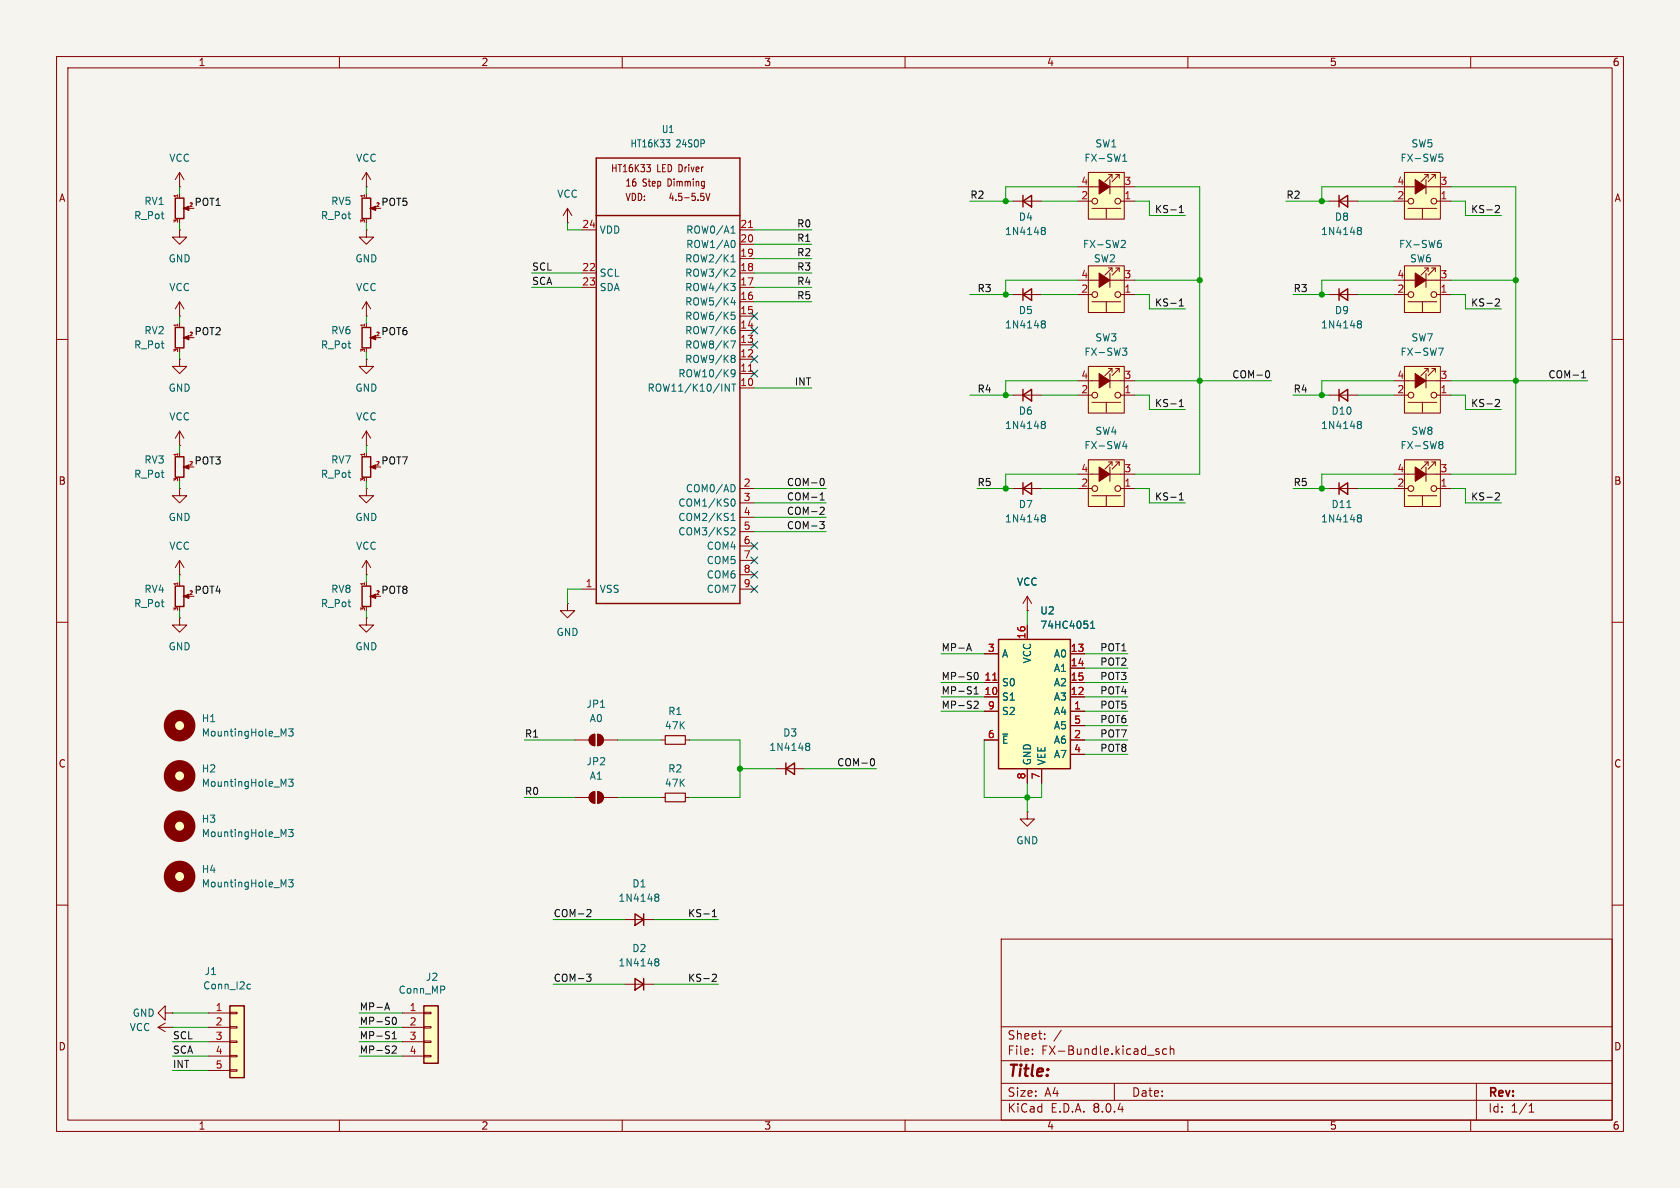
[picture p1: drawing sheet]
<svg xmlns="http://www.w3.org/2000/svg" width="297mm" height="210mm" viewBox="0 0 297 210" stroke-linecap="round" stroke-linejoin="round" font-family="sans-serif">
<defs><g id="words">
<text font-size="2.8" fill="#840000" x="178" y="190.9">Title:</text>
<g font-size="2.1" fill="#840000">
<text x="178" y="184">Sheet:</text>
<text x="178" y="186.7">File:</text>
<text x="184.1" y="186.7">FX-Bundle.kicad_sch</text>
<text x="178" y="196.9">KiCad</text>
<text x="178" y="194.1">Size:</text>
<text x="184.7" y="194.1">A4</text>
<text x="185.7" y="196.9">E.D.A.</text>
<text x="193.3" y="196.9">8.0.4</text>
<text x="200" y="194.1">Date:</text>
<text x="263" y="194.3">Rev:</text>
<text x="263" y="196.9">Id:</text>
<text x="267.1" y="196.9">1/1</text>
</g>
<g font-size="1.8" fill="#840000">
<text x="35" y="11.9">1</text>
<text x="85" y="11.9">2</text>
<text x="135" y="11.9">3</text>
<text x="185" y="11.9">4</text>
<text x="235" y="11.9">5</text>
<text x="285" y="11.9">6</text>
<text x="10.3" y="35.9">A</text>
<text x="107.9" y="30.6">HT16K33</text>
<text x="110.5" y="33.2">16</text>
<text x="110.5" y="35.7">VDD:</text>
<text x="113.6" y="33.2">Step</text>
<text x="116.1" y="30.6">LED Driver</text>
<text x="118.1" y="35.7">4.5-5.5V</text>
<text x="118.2" y="33.2">Dimming</text>
<text x="285.3" y="35.9">A</text>
<text x="10.3" y="85.9">B</text>
<text x="285.3" y="85.9">B</text>
<text x="10.3" y="135.9">C</text>
<text x="285.3" y="135.9">C</text>
<text x="10.3" y="185.9">D</text>
<text x="285.3" y="185.9">D</text>
<text x="35" y="199.9">1</text>
<text x="85" y="199.9">2</text>
<text x="135" y="199.9">3</text>
<text x="185" y="199.9">4</text>
<text x="235" y="199.9">5</text>
<text x="285" y="199.9">6</text>
</g>
<g font-size="1.8" fill="#006464">
<text x="116.9" y="23.7">U1</text>
<text x="29.8" y="28.8">VCC</text>
<text x="62.9" y="28.8">VCC</text>
<text x="111.4" y="26.3">HT16K33</text>
<text x="119.6" y="26.3">24SOP</text>
<text x="191.6" y="28.8">FX-SW1</text>
<text x="193.5" y="26.3">SW1</text>
<text x="247.5" y="28.8">FX-SW5</text>
<text x="249.4" y="26.3">SW5</text>
<text x="98.4" y="35.2">VCC</text>
<text x="23.6" y="39">R_Pot</text>
<text x="25.4" y="36.4">RV1</text>
<text x="56.6" y="39">R_Pot</text>
<text x="58.4" y="36.4">RV5</text>
<text x="105.9" y="41.5">VDD</text>
<text x="121.2" y="41.5">ROW0/A1</text>
<text x="177.6" y="41.8">1N4148</text>
<text x="180" y="39.2">D4</text>
<text x="233.4" y="41.8">1N4148</text>
<text x="235.9" y="39.2">D8</text>
<text x="29.7" y="46.6">GND</text>
<text x="62.7" y="46.6">GND</text>
<text x="121" y="46.6">ROW2/K1</text>
<text x="121.2" y="44">ROW1/A0</text>
<text x="191.4" y="44">FX-SW2</text>
<text x="193.3" y="46.6">SW2</text>
<text x="247.2" y="44">FX-SW6</text>
<text x="249.2" y="46.6">SW6</text>
<text x="29.8" y="51.7">VCC</text>
<text x="62.9" y="51.7">VCC</text>
<text x="105.9" y="49.1">SCL</text>
<text x="105.9" y="51.7">SDA</text>
<text x="121" y="51.7">ROW4/K3</text>
<text x="121" y="49.1">ROW3/K2</text>
<text x="25.4" y="59.3">RV2</text>
<text x="58.4" y="59.3">RV6</text>
<text x="121" y="59.3">ROW7/K6</text>
<text x="121" y="56.7">ROW6/K5</text>
<text x="121" y="54.2">ROW5/K4</text>
<text x="177.6" y="58.3">1N4148</text>
<text x="180" y="55.7">D5</text>
<text x="233.4" y="58.3">1N4148</text>
<text x="235.9" y="55.7">D9</text>
<text x="23.6" y="61.8">R_Pot</text>
<text x="56.6" y="61.8">R_Pot</text>
<text x="121" y="64.4">ROW9/K8</text>
<text x="121" y="61.8">ROW8/K7</text>
<text x="191.6" y="63.1">FX-SW3</text>
<text x="193.5" y="60.6">SW3</text>
<text x="247.5" y="63.1">FX-SW7</text>
<text x="249.4" y="60.6">SW7</text>
<text x="29.7" y="69.4">GND</text>
<text x="62.7" y="69.4">GND</text>
<text x="114.4" y="69.4">ROW11/K10/INT</text>
<text x="119.8" y="66.9">ROW10/K9</text>
<text x="29.8" y="74.5">VCC</text>
<text x="62.9" y="74.5">VCC</text>
<text x="177.6" y="76">1N4148</text>
<text x="180" y="73.5">D6</text>
<text x="193.5" y="77.1">SW4</text>
<text x="233.4" y="76">1N4148</text>
<text x="235.3" y="73.5">D10</text>
<text x="249.4" y="77.1">SW8</text>
<text x="25.4" y="82.1">RV3</text>
<text x="58.4" y="82.1">RV7</text>
<text x="191.6" y="79.6">FX-SW4</text>
<text x="247.5" y="79.6">FX-SW8</text>
<text x="23.6" y="84.7">R_Pot</text>
<text x="56.6" y="84.7">R_Pot</text>
<text x="119.8" y="89.8">COM1/KS0</text>
<text x="121.1" y="87.2">COM0/AD</text>
<text x="29.7" y="92.3">GND</text>
<text x="62.7" y="92.3">GND</text>
<text x="119.8" y="92.3">COM2/KS1</text>
<text x="119.8" y="94.8">COM3/KS2</text>
<text x="177.6" y="92.6">1N4148</text>
<text x="180" y="90">D7</text>
<text x="233.4" y="92.6">1N4148</text>
<text x="235.3" y="90">D11</text>
<text x="29.8" y="97.4">VCC</text>
<text x="62.9" y="97.4">VCC</text>
<text x="124.8" y="97.4">COM4</text>
<text x="124.8" y="99.9">COM5</text>
<text x="23.6" y="107.5">R_Pot</text>
<text x="25.4" y="105">RV4</text>
<text x="56.6" y="107.5">R_Pot</text>
<text x="58.4" y="105">RV8</text>
<text x="105.9" y="105">VSS</text>
<text x="124.8" y="102.5">COM6</text>
<text x="124.8" y="105">COM7</text>
<text x="179.7" y="103.7">VCC</text>
<text x="98.3" y="112.6">GND</text>
<text x="183.8" y="108.8">U2</text>
<text x="183.8" y="111.4">74HC4051</text>
<text x="29.7" y="115.2">GND</text>
<text x="62.7" y="115.2">GND</text>
<text x="177" y="116.4">A</text>
<text x="182.5" y="117.4" transform="rotate(-90 182.5 117.4)">VCC</text>
<text x="186.2" y="116.4">A0</text>
<text x="186.2" y="119">A1</text>
<text x="103.6" y="125.3">JP1</text>
<text x="177" y="124.1">S1</text>
<text x="177" y="121.5">S0</text>
<text x="186.2" y="124.1">A3</text>
<text x="186.2" y="121.5">A2</text>
<text x="35.6" y="130.4">MountingHole_M3</text>
<text x="35.6" y="127.9">H1</text>
<text x="104.2" y="127.9">A0</text>
<text x="117.4" y="129.1">47K</text>
<text x="118" y="126.6">R1</text>
<text x="138.4" y="130.4">D3</text>
<text x="177" y="131.7">~{E}</text>
<text x="177" y="126.6">S2</text>
<text x="186.2" y="126.6">A4</text>
<text x="186.2" y="131.7">A6</text>
<text x="186.2" y="129.1">A5</text>
<text x="35.6" y="136.8">H2</text>
<text x="103.6" y="135.5">JP2</text>
<text x="118" y="136.8">R2</text>
<text x="135.9" y="132.9">1N4148</text>
<text x="182.5" y="135.4" transform="rotate(-90 182.5 135.4)">GND</text>
<text x="185" y="135.4" transform="rotate(-90 185 135.4)">VEE</text>
<text x="186.2" y="134.2">A7</text>
<text x="35.6" y="139.3">MountingHole_M3</text>
<text x="104.2" y="138">A1</text>
<text x="117.4" y="139.3">47K</text>
<text x="35.6" y="148.2">MountingHole_M3</text>
<text x="35.6" y="145.6">H3</text>
<text x="179.6" y="149.5">GND</text>
<text x="35.6" y="154.5">H4</text>
<text x="35.6" y="157.1">MountingHole_M3</text>
<text x="109.2" y="159.6">1N4148</text>
<text x="111.7" y="157.1">D1</text>
<text x="36.1" y="172.6">J1</text>
<text x="75.2" y="173.6">J2</text>
<text x="109.2" y="171">1N4148</text>
<text x="111.7" y="168.5">D2</text>
<text x="23.4" y="179.9">GND</text>
<text x="35.8" y="175.1">Conn_I2c</text>
<text x="70.4" y="175.9">Conn_MP</text>
<text x="22.8" y="182.5">VCC</text>
</g>
<g font-size="1.8" fill="#0f0f0f">
<text x="171.4" y="35.2">R2</text>
<text x="227.3" y="35.2">R2</text>
<text x="34.3" y="36.5">POT1</text>
<text x="67.3" y="36.5">POT5</text>
<text x="140.8" y="40.3">R0</text>
<text x="204.1" y="37.8">KS-1</text>
<text x="260" y="37.8">KS-2</text>
<text x="94" y="47.9">SCL</text>
<text x="140.8" y="42.8">R1</text>
<text x="140.8" y="45.4">R2</text>
<text x="140.8" y="47.9">R3</text>
<text x="94" y="50.5">SCA</text>
<text x="140.8" y="53">R5</text>
<text x="140.8" y="50.5">R4</text>
<text x="172.7" y="51.7">R3</text>
<text x="228.6" y="51.7">R3</text>
<text x="34.3" y="59.3">POT2</text>
<text x="67.3" y="59.3">POT6</text>
<text x="204.1" y="54.3">KS-1</text>
<text x="260" y="54.3">KS-2</text>
<text x="140.4" y="68.2">INT</text>
<text x="172.7" y="69.5">R4</text>
<text x="217.8" y="67">COM-0</text>
<text x="228.6" y="69.5">R4</text>
<text x="273.6" y="67">COM-1</text>
<text x="204.1" y="72">KS-1</text>
<text x="260" y="72">KS-2</text>
<text x="34.3" y="82.2">POT3</text>
<text x="67.3" y="82.2">POT7</text>
<text x="139" y="86">COM-0</text>
<text x="139" y="88.6">COM-1</text>
<text x="172.7" y="86">R5</text>
<text x="204.1" y="88.6">KS-1</text>
<text x="228.6" y="86">R5</text>
<text x="260" y="88.6">KS-2</text>
<text x="139" y="93.6">COM-3</text>
<text x="139" y="91.1">COM-2</text>
<text x="34.3" y="105.1">POT4</text>
<text x="67.3" y="105.1">POT8</text>
<text x="166.4" y="115.2">MP-A</text>
<text x="194.4" y="117.8">POT2</text>
<text x="194.4" y="115.2">POT1</text>
<text x="166.4" y="125.4">MP-S2</text>
<text x="166.4" y="122.8">MP-S1</text>
<text x="166.4" y="120.3">MP-S0</text>
<text x="194.4" y="125.4">POT5</text>
<text x="194.4" y="120.3">POT3</text>
<text x="194.4" y="122.8">POT4</text>
<text x="92.7" y="130.5">R1</text>
<text x="194.4" y="130.5">POT7</text>
<text x="194.4" y="127.9">POT6</text>
<text x="147.9" y="135.5">COM-0</text>
<text x="194.4" y="133">POT8</text>
<text x="92.7" y="140.6">R0</text>
<text x="97.8" y="162.2">COM-2</text>
<text x="121.5" y="162.2">KS-1</text>
<text x="97.8" y="173.6">COM-3</text>
<text x="121.5" y="173.6">KS-2</text>
<text x="63.5" y="178.7">MP-A</text>
<text x="30.5" y="183.8">SCL</text>
<text x="63.5" y="181.3">MP-S0</text>
<text x="63.5" y="183.8">MP-S1</text>
<text x="30.5" y="188.9">INT</text>
<text x="30.5" y="186.3">SCA</text>
<text x="63.5" y="186.3">MP-S2</text>
</g>
<g font-size="1.8" fill="#a90000">
<text x="191.1" y="35.3">2</text>
<text x="191.1" y="32.8">4</text>
<text x="198.7" y="35.3">1</text>
<text x="198.7" y="32.8">3</text>
<text x="246.9" y="35.3">2</text>
<text x="246.9" y="32.8">4</text>
<text x="254.6" y="35.3">1</text>
<text x="254.6" y="32.8">3</text>
<text x="102.8" y="40.4">24</text>
<text x="130.8" y="40.4">21</text>
<text x="130.8" y="45.5">19</text>
<text x="130.8" y="42.9">20</text>
<text x="102.8" y="48">22</text>
<text x="102.8" y="50.5">23</text>
<text x="130.8" y="53.1">16</text>
<text x="130.8" y="50.5">17</text>
<text x="130.8" y="48">18</text>
<text x="191.1" y="51.8">2</text>
<text x="191.1" y="49.3">4</text>
<text x="198.7" y="51.8">1</text>
<text x="198.7" y="49.3">3</text>
<text x="246.9" y="51.8">2</text>
<text x="246.9" y="49.3">4</text>
<text x="254.6" y="51.8">1</text>
<text x="254.6" y="49.3">3</text>
<text x="130.8" y="58.2">14</text>
<text x="130.8" y="55.6">15</text>
<text x="130.8" y="65.8">11</text>
<text x="130.8" y="63.2">12</text>
<text x="130.8" y="60.7">13</text>
<text x="130.8" y="68.3">10</text>
<text x="191.1" y="69.6">2</text>
<text x="191.1" y="67.1">4</text>
<text x="198.7" y="69.6">1</text>
<text x="198.7" y="67.1">3</text>
<text x="246.9" y="69.6">2</text>
<text x="246.9" y="67.1">4</text>
<text x="254.6" y="69.6">1</text>
<text x="254.6" y="67.1">3</text>
<text x="191.1" y="83.6">4</text>
<text x="198.7" y="83.6">3</text>
<text x="246.9" y="83.6">4</text>
<text x="254.6" y="83.6">3</text>
<text x="131.4" y="86.1">2</text>
<text x="131.4" y="88.6">3</text>
<text x="191.1" y="86.1">2</text>
<text x="198.7" y="86.1">1</text>
<text x="246.9" y="86.1">2</text>
<text x="254.6" y="86.1">1</text>
<text x="131.4" y="91.2">4</text>
<text x="131.4" y="93.7">5</text>
<text x="131.4" y="96.3">6</text>
<text x="131.4" y="98.8">7</text>
<text x="131.4" y="101.3">8</text>
<text x="103.4" y="103.9">1</text>
<text x="131.4" y="103.9">9</text>
<text x="181.4" y="113.1" transform="rotate(-90 181.4 113.1)">16</text>
<text x="174.6" y="115.3">3</text>
<text x="189.2" y="115.3">13</text>
<text x="189.2" y="117.9">14</text>
<text x="173.9" y="122.9">10</text>
<text x="173.9" y="120.4">11</text>
<text x="174.6" y="125.5">9</text>
<text x="189.2" y="122.9">12</text>
<text x="189.2" y="120.4">15</text>
<text x="189.8" y="125.5">1</text>
<text x="174.6" y="130.6">6</text>
<text x="189.8" y="130.6">2</text>
<text x="189.8" y="128">5</text>
<text x="181.4" y="137.9" transform="rotate(-90 181.4 137.9)">8</text>
<text x="183.9" y="137.9" transform="rotate(-90 183.9 137.9)">7</text>
<text x="189.8" y="133.1">4</text>
<text x="38" y="178.8">1</text>
<text x="72.3" y="178.8">1</text>
<text x="38" y="181.4">2</text>
<text x="38" y="183.9">3</text>
<text x="72.3" y="181.4">2</text>
<text x="72.3" y="183.9">3</text>
<text x="38" y="186.4">4</text>
<text x="38" y="189">5</text>
<text x="72.3" y="186.4">4</text>
</g>
<g font-size=".9" fill="#a90000">
<text x="31.5" y="35.1" transform="rotate(-90 31.5 35.1)">1</text>
<text x="64.5" y="35.1" transform="rotate(-90 64.5 35.1)">1</text>
<text x="31.5" y="39.5" transform="rotate(-90 31.5 39.5)">3</text>
<text x="33.3" y="36.6">2</text>
<text x="64.5" y="39.5" transform="rotate(-90 64.5 39.5)">3</text>
<text x="66.3" y="36.6">2</text>
<text x="31.5" y="57.9" transform="rotate(-90 31.5 57.9)">1</text>
<text x="33.3" y="59.4">2</text>
<text x="64.5" y="57.9" transform="rotate(-90 64.5 57.9)">1</text>
<text x="66.3" y="59.4">2</text>
<text x="31.5" y="62.4" transform="rotate(-90 31.5 62.4)">3</text>
<text x="64.5" y="62.4" transform="rotate(-90 64.5 62.4)">3</text>
<text x="31.5" y="80.8" transform="rotate(-90 31.5 80.8)">1</text>
<text x="33.3" y="82.3">2</text>
<text x="64.5" y="80.8" transform="rotate(-90 64.5 80.8)">1</text>
<text x="66.3" y="82.3">2</text>
<text x="31.5" y="85.2" transform="rotate(-90 31.5 85.2)">3</text>
<text x="64.5" y="85.2" transform="rotate(-90 64.5 85.2)">3</text>
<text x="31.5" y="103.7" transform="rotate(-90 31.5 103.7)">1</text>
<text x="33.3" y="105.2">2</text>
<text x="64.5" y="103.7" transform="rotate(-90 64.5 103.7)">1</text>
<text x="66.3" y="105.2">2</text>
<text x="31.5" y="108.1" transform="rotate(-90 31.5 108.1)">3</text>
<text x="64.5" y="108.1" transform="rotate(-90 64.5 108.1)">3</text>
</g>
</g></defs>
<path d="M0 0h297v210h-297z" fill="#f5f4ef" stroke="#f5f4ef" stroke-width=".18"/>
<g fill="none" stroke="#840000" stroke-width=".18">
<path d="M10 10h277v190h-277zM12 12h273v186h-273zM60 10v2M110 10v2M160 10v2M210 10v2M260 10v2M10 60h2M285 60h2M10 110h2M285 110h2M10 160h2"/>
<path d="M285 160h2M177 166h108v32h-108zM60 198v2M110 198v2M160 198v2M177 194.5h108M177 191.5h108M177 187.5h108M177 181.5h108M182.5 186.3v.1M182.5 185.5v.1M184.7 183.6v.1"/>
<path d="M184.7 182.8v.1M187.6 182.1l-1.3 2M197 191.5v3M204.4 185.8l.5 .2 .1 .2-.3 .2-.4-.1M204.4 185.5h.5M206.2 185.5l-.4-.1-.3 .3v.4l.2 .2h.5M206.9 185.5l.2-.1 .4 .1v.9M206.9 184.9v1.5M210 198v2M260 198v2M261 191.5v6.5M270.3 196.6h.9"/>
<path d="M270.3 195.5l.4-.4v1.5"/>
</g>
<path d="M248.3 47h6.3v8.2h-6.3z" fill="#ffffc2"/>
<g fill="none" stroke="#840000" stroke-width=".18">
<path d="M246.4 49.5h10.1M246.4 52.1h2.5M248.3 47h6.3v8.2h-6.3zM248.9 53.3h5.1M251.5 53.3v1.8M251.8 47.4h.7v.6M252.1 48.3v2.5M252.5 47.4l-1.3 1.2M253.1 47.4h.6v.6M253.7 47.4l-1.2 1.2M254 52.1h2.5M31.7 78.7h.1"/>
<path d="M31.7 76.2v2.5M31.7 76.2l-.7 1.3M31.7 76.2l.8 1.3M31.7 99.1l-.7 1.2M31.7 80v.6M31.7 84.5v.6M31.7 99.1v2.5M31.7 99.1l.8 1.2M33.3 82.6h1M31.7 101.6h.1"/>
<circle cx="249.4" cy="52.1" r=".51"/>
<circle cx="253.5" cy="52.1" r=".51"/>
</g>
<g fill="#840000" stroke="#840000" stroke-width=".18">
<path d="M250.2 48.3l1.9 1.2-1.9 1.3z"/>
<path d="M32.4 82.6l1-.4v.7l-1-.3h.2z"/>
</g>
<path d="M254.4 43h.3l.1 .2v.4l-.4 .2M254.7 42.5h-.3" fill="none" stroke="#006464" stroke-width=".18"/>
<path d="M31 80.7h1.5v3.7h-1.5z" fill="none" stroke="#840000" stroke-width=".25"/>
<path d="M31.4 80.1v.4" fill="none" stroke="#a90000" stroke-width=".18"/>
<path d="M176.5 113h12.7v22.9h-12.7z" fill="#ffffc2"/>
<path d="M176.5 113h12.7v22.9h-12.7zM138.9 135.9l1.6-1v2zM138.9 134.9v2" fill="none" stroke="#840000" stroke-width=".25"/>
<g fill="none" stroke="#840000" stroke-width=".18">
<path d="M174 115.6h2.5M181.6 108h.1M181.6 105.4v2.6M181.6 110.5v2.5M181.6 105.4l-.8 1.3M181.6 105.4l.8 1.3M189.2 115.6h2.6M189.2 118.1h2.6M137.2 135.9h5M174 125.7h2.5M174 123.2h2.5M174 120.7h2.5"/>
<path d="M174 130.8h2.5M181.6 135.9v2.5M184.1 135.9v2.5M189.2 125.7h2.6M189.2 123.2h2.6M189.2 120.7h2.6M189.2 130.8h2.6M189.2 133.4h2.6M189.2 128.3h2.6"/>
</g>
<path d="M175.5 120.2h.7" fill="none" stroke="#a90000" stroke-width=".18"/>
<path d="M192.8 111.1h.7M192.8 110.2l.4-.4v1.3M142.5 131.9h.2M142.5 131.5l.4-.1 .2 .1v.2l-.2 .2M142.7 131.9h.2M142.7 131.9l-.2 .1M142.9 131.9l.2 .3v.3l-.2 .2-.4-.1M177.3 129.8h.9" fill="none" stroke="#006464" stroke-width=".18"/>
<path d="M192.4 81.3h6.4v8.2h-6.4z" fill="#ffffc2"/>
<g fill="none" stroke="#840000" stroke-width=".18">
<path d="M179.1 69.9h5M31.7 86.4v1.2h-1.2l1.2 1.3 1.3-1.3h-1.3M31.7 86.4h.1M179.1 86.4h5M190.5 83.8h10.2M190.5 86.4h2.5M192.4 81.3h6.4v8.2h-6.4zM193 87.6h5.1M195.6 87.6v1.8M196 81.7h.6v.6M196.2 82.6v2.5M196.6 81.7l-1.3 1.2"/>
<path d="M197.2 81.7h.7v.6M197.9 81.7l-1.3 1.2M198.1 86.4h2.6M100.3 106.7v1.3h-1.2l1.2 1.2 1.3-1.2h-1.3M100.3 106.7h.1M110.5 162.6h5.1"/>
<circle cx="193.5" cy="86.4" r=".51"/>
<circle cx="197.6" cy="86.4" r=".51"/>
</g>
<path d="M194.3 82.6l1.9 1.2-1.9 1.3z" fill="#840000" stroke="#840000" stroke-width=".18"/>
<g fill="none" stroke="#006464" stroke-width=".18">
<path d="M184.2 75h.1M184.2 74.6l.4-.1 .1 .1 .1 .2-.2 .2M184.3 75h.3M184.3 75l-.1 .1M184.6 75l.2 .3-.1 .3-.1 .2-.4-.1M198.5 78.9h.8M199.1 78.5v.8M184.2 91.1l.4-.1 .1 .1 .1 .2-.2 .2M184.2 91.5h.1M184.3 91.5h.3M184.3 91.5l-.1 .1M184.6 91.5l.2 .3-.1 .4-.1 .1-.4-.1"/>
<path d="M115.9 158.5l.1 .1M115.9 158.1h.3l.2 .1 .1 .2-.3 .2M116 158.6h.2M116 158.6l-.1 .1M116.2 158.6l.3 .2-.1 .4-.2 .1h-.3"/>
</g>
<path d="M180.8 69.9l1.6-1.1v2.1zM180.8 68.8v2.1M180.8 86.4l1.6-1.1v2.1zM180.8 85.3v2.1M112.3 161.5l1.5 1.1-1.5 1zM113.8 161.5v2.1" fill="none" stroke="#840000" stroke-width=".25"/>
<path d="M248.3 30.5h6.3v8.2h-6.3z" fill="#ffffc2"/>
<g fill="none" stroke="#840000" stroke-width=".18">
<path d="M246.4 33h10.1M246.4 35.6h2.5M248.3 30.5h6.3v8.2h-6.3zM248.9 36.8h5.1M251.5 36.8v1.8M251.8 30.9h.7v.6M252.1 31.8v2.5M252.5 30.9l-1.3 1.2M253.1 30.9h.6v.6M253.7 30.9l-1.2 1.2M254 35.6h2.5M234.9 52.1h5.1"/>
<path d="M101.6 130.8h2.5M104.4 130.1l.8-.3v2a1.02 1.02 0 0 1-1-.6 1.02 1.02 0 0 1 .2-1.1zM105.7 129.8a1.02 1.02 0 0 1 1 1 1.02 1.02 0 0 1-1 1zM105.7 140a1.02 1.02 0 0 1 1 1 1.02 1.02 0 0 1-1 1zM106.7 130.8h2.5M116.8 130.8h.8M121.2 130.8h.7M101.6 141h2.5M104.4 140.3l.8-.3v2a1.02 1.02 0 0 1-1-.6 1.02 1.02 0 0 1 .2-1.1zM106.7 141h2.5M116.8 141h.8M121.2 141h.7"/>
<circle cx="249.4" cy="35.6" r=".51"/>
<circle cx="253.5" cy="35.6" r=".51"/>
</g>
<g fill="#840000" stroke="#840000" stroke-width=".18">
<path d="M250.2 31.8l1.9 1.2-1.9 1.3z"/>
<path d="M104.4 130.1l.8-.3v2a1.02 1.02 0 0 1-1-.6 1.02 1.02 0 0 1 .2-1.1z"/>
<path d="M105.7 129.8a1.02 1.02 0 0 1 1 1 1.02 1.02 0 0 1-1 1z"/>
<path d="M104.4 140.3l.8-.3v2a1.02 1.02 0 0 1-1-.6 1.02 1.02 0 0 1 .2-1.1z"/>
<path d="M105.7 140a1.02 1.02 0 0 1 1 1 1.02 1.02 0 0 1-1 1z"/>
</g>
<path d="M254.4 27.2h.6M254.5 27.7h.3l.3 .3-.1 .4-.5 .1M240.1 57.2l.1 .1M240.1 56.8l.3-.1 .2 .1 .1 .2-.3 .3M240.2 57.3h.2M240.2 57.3h-.1M240.4 57.3l.3 .2-.1 .4-.2 .1-.3-.1" fill="none" stroke="#006464" stroke-width=".18"/>
<path d="M236.7 52.1l1.6-1v2zM236.7 51.1v2" fill="none" stroke="#840000" stroke-width=".25"/>
<path d="M117.6 130h3.6v1.6h-3.6zM117.6 140.2h3.6v1.5h-3.6z" fill="none" stroke="#840000" stroke-width=".2"/>
<path d="M248.3 64.8h6.3v8.2h-6.3z" fill="#ffffc2"/>
<g fill="none" stroke="#840000" stroke-width=".18">
<path d="M234.9 35.6h5.1M246.4 67.3h10.1M246.4 69.9h2.5M248.3 64.8h6.3v8.2h-6.3zM248.9 71.1h5.1M251.5 71.1v1.8M251.8 65.2h.7v.6M252.1 66v2.6M252.5 65.2l-1.3 1.2M253.1 65.2h.6v.6M253.7 65.2l-1.2 1.2M254 69.9h2.5"/>
<circle cx="249.4" cy="69.9" r=".51"/>
<circle cx="253.5" cy="69.9" r=".51"/>
</g>
<path d="M250.2 66l1.9 1.3-1.9 1.3z" fill="#840000" stroke="#840000" stroke-width=".18"/>
<path d="M240.1 40.7h.1M240.1 40.3l.3-.1 .2 .1 .1 .2-.3 .2M240.2 40.7h.2M240.2 40.7l-.1 .1M240.4 40.7l.3 .3-.1 .4-.2 .1-.3-.1M254.3 61.5h.8l-.5 1.3" fill="none" stroke="#006464" stroke-width=".18"/>
<path d="M236.7 35.6l1.6-1.1v2.1zM236.7 34.5v2.1" fill="none" stroke="#840000" stroke-width=".25"/>
<path d="M192.4 30.5h6.4v8.2h-6.4z" fill="#ffffc2"/>
<g fill="none" stroke="#840000" stroke-width=".18">
<path d="M190.5 33h10.2M190.5 35.6h2.5M192.4 30.5h6.4v8.2h-6.4zM193 36.8h5.1M195.6 36.8v1.8M196 30.9h.6v.6M196.2 31.8v2.5M196.6 30.9l-1.3 1.2M197.2 30.9h.7v.6M197.9 30.9l-1.3 1.2M198.1 35.6h2.6"/>
<circle cx="193.5" cy="35.6" r=".51"/>
<circle cx="197.6" cy="35.6" r=".51"/>
</g>
<path d="M194.3 31.8l1.9 1.2-1.9 1.3z" fill="#840000" stroke="#840000" stroke-width=".18"/>
<path d="M198.5 28.5h.7M198.5 27.6l.3-.4v1.3" fill="none" stroke="#006464" stroke-width=".18"/>
<path d="M192.4 47h6.4v8.2h-6.4z" fill="#ffffc2"/>
<g fill="none" stroke="#840000" stroke-width=".18">
<path d="M31.7 33h.1M31.7 30.5v2.5M31.7 34.3v.6M31.7 38.7v.7M31.7 30.5l-.7 1.3M31.7 30.5l.8 1.3M33.3 36.8h1M64.8 33h.1M64.8 30.5v2.5M64.8 34.3v.6M64.8 38.7v.7M64.8 30.5l-.8 1.3"/>
<path d="M64.8 30.5l.7 1.3M66.3 36.8h1M100.3 39.4h.1M100.3 36.8l-.7 1.3M100.3 36.8v2.6M100.3 36.8l.8 1.3M114.3 29.1h.7l-.4 .5M114.8 29.6l.2 .2v.3l-.2 .3M124.3 34.7l.2 .2v.3l-.2 .2M124.8 34.2l.3 1.2 .4-1.2M179.1 35.6h5M31.7 40.6v1.3h-1.2l1.2 1.3 1.3-1.3h-1.3"/>
<path d="M31.7 40.6h.1M31.7 55.9h.1M31.7 53.3v2.6M31.7 57.2v.6M31.7 53.3l-.7 1.3M31.7 53.3l.8 1.3M33.3 59.7h1M64.8 55.9h.1M64.8 40.6v1.3h-1.3l1.3 1.3 1.2-1.3h-1.2M64.8 40.6h.1M64.8 53.3v2.6M64.8 57.2v.6"/>
<path d="M64.8 53.3l-.8 1.3M64.8 53.3l.7 1.3M66.3 59.7h1M102.9 50.8h2.5M102.9 48.3h2.5M102.9 40.6h2.5M130.8 53.3h2.5M130.8 58.4h2.5M130.8 55.9h2.5M130.8 50.8h2.5M130.8 48.3h2.5M130.8 45.7h2.5"/>
<path d="M130.8 43.2h2.5M130.8 40.6h2.5M190.5 49.5h10.2M190.5 52.1h2.5M192.4 47h6.4v8.2h-6.4zM193 53.3h5.1M195.6 53.3v1.8M196 47.4h.6v.6M196.2 48.3v2.5M196.6 47.4l-1.3 1.2M197.2 47.4h.7v.6M197.9 47.4l-1.3 1.2"/>
<path d="M198.1 52.1h2.6M31.7 63.5v1.3h-1.2l1.2 1.2 1.3-1.2h-1.3M31.7 63.5h.1M31.7 61.6v.6M64.8 63.5v1.3h-1.3l1.3 1.2 1.2-1.2h-1.2M64.8 63.5h.1M64.8 78.7h.1M64.8 61.6v.6M64.8 76.2v2.5M64.8 76.2l-.8 1.3M64.8 76.2l.7 1.3M130.8 68.6h2.5"/>
<path d="M130.8 66h2.5M130.8 63.5h2.5M130.8 61h2.5M64.8 86.4v1.2h-1.3l1.3 1.3 1.2-1.3h-1.2M64.8 86.4h.1M64.8 80v.6M64.8 84.5v.6M64.8 99.1v2.5M64.8 99.1l-.8 1.2M64.8 99.1l.7 1.2M66.3 82.6h1M130.8 86.4h2.5"/>
<path d="M130.8 88.9h2.5M130.8 91.4h2.5M130.8 94h2.5M130.8 96.5h2.5M130.8 99.1h2.5M31.7 109.2v1.3h-1.2l1.2 1.3 1.3-1.3h-1.3M31.7 109.2h.1M31.7 102.9v.6M31.7 107.3v.7M33.3 105.4h1M64.8 109.2v1.3h-1.3l1.3 1.3 1.2-1.3h-1.2M64.8 109.2h.1"/>
<path d="M64.8 101.6h.1M64.8 102.9v.6M64.8 107.3v.7M66.3 105.4h1M102.9 104.1h2.5M130.8 104.1h2.5M130.8 101.6h2.5M110.5 174h5.1"/>
<circle cx="193.5" cy="52.1" r=".51"/>
<circle cx="197.6" cy="52.1" r=".51"/>
<circle cx="31.7" cy="154.9" r="1.27"/>
</g>
<g fill="#840000" stroke="#840000" stroke-width=".18">
<path d="M194.3 48.3l1.9 1.2-1.9 1.3z"/>
<path d="M32.4 36.8l1-.4v.8l-1-.4h.2z"/>
<path d="M65.4 59.7l1-.4v.8l-1-.4h.3z"/>
<path d="M65.4 105.4l1-.4v.8l-1-.4h.3z"/>
<path d="M32.4 59.7l1-.4v.8l-1-.4h.2z"/>
<path d="M32.4 105.4l1-.4v.8l-1-.4h.2z"/>
<path d="M65.4 36.8l1-.4v.8l-1-.4h.3z"/>
<path d="M65.4 82.6l1-.4v.7l-1-.3h.3z"/>
</g>
<g fill="none" stroke="#006464" stroke-width=".18">
<path d="M117.8 24.7h.6l-.3 .5M118.2 25.2l.2 .2v.3l-.2 .3M129.2 50.1h.8l-.5 .5 .4 .1 .1 .4-.3 .3h-.3M129.2 53.5h.8M129.2 46.3h.8M129.2 45.4l.4-.4v1.3M129.2 41.2h.8M129.3 55.2h.6M129.4 40.3l.2-.4v1.3M129.4 47.6h.4l.2 .3-.8 .9h.8M129.4 55.7h.3l.3 .2-.2 .5-.4 .1M129.5 58.2l.3 .1 .2 .2-.1 .4-.4 .1"/>
<path d="M129.7 42.5a.79 .79 0 0 1 0 1.3M129.8 57.7l-.3 .1M129.8 53.1v.8M184.2 40.7h.1M184.2 40.3l.4-.1 .1 .1 .1 .2-.2 .2M184.3 40.7h.3M184.3 40.7l-.1 .1M184.6 40.7l.2 .3-.1 .4-.1 .1-.4-.1M198.4 42.5h.4l.2 .4-.8 .9h.8M128.2 67.9l.7 1.3v-1.3M129.2 60.3h.8l-.5 1.2M129.3 65.5l.2-.2 .4 .2a.84 .84 0 0 1-.3 1.1h-.2"/>
<path d="M129.4 67.9h.7M129.5 62.8h.2l.3 .3-.3 .3M129.5 63.4h.2M129.7 67.9v1.3M129.7 63.4l.3 .2v.2l-.2 .2-.3 .1M130 65.9l-.3 .2-.4-.1M129.2 91.1l.4-.4v1.3M129.2 92h.8M129.3 88.5l.2-.3a.68 .68 0 0 1 .5 .6 .68 .68 0 0 1-.5 .7l-.2-.3M129.3 93.4l.4-.1 .3 .4-.8 .9h.8M129.7 85.7l.3 .5-.3 .7M50.1 156.4l.4-.9v1.3"/>
<path d="M51 155.5h.8l-.4 .5 .4 .1v.6l-.2 .1-.6-.1M115.9 170h.1M115.9 169.6l.3-.1 .2 .1 .1 .2-.3 .2M116 170h.2M116 170l-.1 .1M116.2 170l.3 .3-.1 .3-.2 .2-.3-.1"/>
</g>
<g fill="none" stroke="#840000" stroke-width=".25">
<path d="M31 35h1.5v3.6h-1.5zM64 35h1.5v3.6h-1.5zM105.4 27.9h25.4v78.8h-25.4zM105.4 38.1h25.4M180.8 35.6l1.6-1.1v2.1zM180.8 34.5v2.1M31 57.9h1.5v3.6h-1.5zM64 57.9h1.5v3.6h-1.5zM64 80.7h1.5v3.7h-1.5zM31 103.6h1.5v3.6h-1.5zM64 103.6h1.5v3.6h-1.5zM112.3 173l1.5 1-1.5 1z"/>
<path d="M113.8 173v2"/>
</g>
<path d="M31.4 34.4v.4M64.4 34.4v.4M31.4 57.3v.3M64.4 57.3v.3M132.3 40.2h.7M132.3 65.6h.7M64.4 80.1v.4M31.4 103v.4M64.4 103v.4" fill="none" stroke="#a90000" stroke-width=".18"/>
<circle cx="31.7" cy="154.9" r="1.27" fill="#ffffc2" stroke="#ffffc2" stroke-width=".18"/>
<circle cx="31.7" cy="154.9" r="1.8" fill="none" stroke="#840000" stroke-width="2"/>
<path d="M248.3 81.3h6.3v8.2h-6.3z" fill="#ffffc2"/>
<g fill="none" stroke="#840000" stroke-width=".18">
<path d="M246.4 83.8h10.1M246.4 86.4h2.5M248.3 81.3h6.3v8.2h-6.3zM248.9 87.6h5.1M251.5 87.6v1.8M251.8 81.7h.7v.6M252.1 82.6v2.5M252.5 81.7l-1.3 1.2M253.1 81.7h.6v.6M253.7 81.7l-1.2 1.2M254 86.4h2.5"/>
<circle cx="249.4" cy="86.4" r=".51"/>
<circle cx="253.5" cy="86.4" r=".51"/>
</g>
<path d="M250.2 82.6l1.9 1.2-1.9 1.3z" fill="#840000" stroke="#840000" stroke-width=".18"/>
<path d="M254.6 78l.4 .1 .1 .2-.3 .3M254.6 78.6h.2M254.8 78.6l.3 .2v.3l-.1 .2h-.4" fill="none" stroke="#006464" stroke-width=".18"/>
<path d="M74.9 177.8h2.6v10.2h-2.6z" fill="#ffffc2"/>
<g fill="none" stroke="#840000" stroke-width=".18">
<path d="M179.1 52.1h5M234.9 86.4h5.1M181.6 143.5v1.3h-1.3l1.3 1.3 1.3-1.3h-1.3M181.6 143.5h.1M71.1 179.1h3.8M74.9 178.9h1.3v.3h-1.3zM71.1 181.6h3.8M71.1 184.2h3.8M71.1 186.7h3.8M74.9 186.6h1.3v.2h-1.3zM74.9 184h1.3v.3h-1.3zM74.9 181.5h1.3v.2h-1.3z"/>
<circle cx="31.7" cy="128.3" r="1.27"/>
<circle cx="31.7" cy="146" r="1.27"/>
</g>
<path d="M180.8 52.1l1.6-1v2zM180.8 51.1v2M236.7 86.4l1.6-1.1v2.1zM236.7 85.3v2.1M74.9 177.8h2.6v10.2h-2.6z" fill="none" stroke="#840000" stroke-width=".25"/>
<g fill="none" stroke="#006464" stroke-width=".18">
<path d="M184.2 57.2l.1 .1M184.2 56.8l.4-.1 .1 .1 .1 .2-.2 .3M184.3 57.3h.3M184.3 57.3h-.1M184.6 57.3l.2 .2-.1 .4-.1 .1-.4-.1M238.1 89.7h.7M240.1 91.5h.1M240.1 91.1l.3-.1 .2 .1 .1 .2-.3 .2M240.2 91.5h.2M240.2 91.5l-.1 .1M240.4 91.5l.3 .3-.1 .4-.2 .1-.3-.1M50.1 129.8l.4-1v1.3"/>
<path d="M51 128.8h.8l-.4 .5 .4 .2v.5l-.2 .1-.6-.1M50.1 147.5l.4-.9v1.3M51 146.6h.8l-.4 .5 .4 .1v.6l-.2 .1-.6-.1"/>
</g>
<g fill="#ffffc2" stroke="#ffffc2" stroke-width=".18">
<circle cx="31.7" cy="146" r="1.27"/>
<circle cx="31.7" cy="128.3" r="1.27"/>
</g>
<g fill="none" stroke="#840000" stroke-width="2">
<circle cx="31.7" cy="128.3" r="1.8"/>
<circle cx="31.7" cy="146.1" r="1.8"/>
</g>
<path d="M192.4 64.8h6.4v8.2h-6.4z" fill="#ffffc2"/>
<g fill="none" stroke="#840000" stroke-width=".18">
<path d="M190.5 67.3h10.2M190.5 69.9h2.5M192.4 64.8h6.4v8.2h-6.4zM193 71.1h5.1M195.6 71.1v1.8M196 65.2h.6v.6M196.2 66v2.6M196.6 65.2l-1.3 1.2M197.2 65.2h.7v.6M197.9 65.2l-1.3 1.2M198.1 69.9h2.6M29.2 179.1v1.2l-1.3-1.2 1.3-1.3v1.3h1.3"/>
<path d="M30.5 179.1h.1M27.9 181.6l1.3 .8M27.9 181.6h2.6M29.2 180.8l-1.3 .8M30.5 181.6h.1"/>
<circle cx="193.5" cy="69.9" r=".51"/>
<circle cx="197.6" cy="69.9" r=".51"/>
<circle cx="31.7" cy="137.2" r="1.27"/>
</g>
<path d="M194.3 66l1.9 1.3-1.9 1.3z" fill="#840000" stroke="#840000" stroke-width=".18"/>
<path d="M198.4 61.5h.8l-.4 .5 .3 .1 .1 .5-.2 .2h-.4M50.1 138.6l.4-.9v1.3M51 137.7h.8l-.4 .5 .4 .1v.6l-.2 .1-.6-.1" fill="none" stroke="#006464" stroke-width=".18"/>
<circle cx="31.7" cy="137.2" r="1.27" fill="#ffffc2" stroke="#ffffc2" stroke-width=".18"/>
<circle cx="31.7" cy="137.2" r="1.8" fill="none" stroke="#840000" stroke-width="2"/>
<path d="M40.6 177.8h2.6v12.7h-2.6z" fill="#ffffc2"/>
<g fill="none" stroke="#840000" stroke-width=".18">
<path d="M234.9 69.9h5.1M174 115.6h2.5M181.6 108h.1M181.6 110.5v2.5M189.2 115.6h2.6M189.2 118.1h2.6M174 125.7h2.5M174 123.2h2.5M174 120.7h2.5M174 130.8h2.5M181.6 135.9v2.5M184.1 135.9v2.5"/>
<path d="M189.2 125.7h2.6M189.2 123.2h2.6M189.2 120.7h2.6M189.2 130.8h2.6M189.2 133.4h2.6M189.2 128.3h2.6M36.8 179.1h3.8M40.6 178.9h1.3v.3h-1.3zM36.8 181.6h3.8M36.8 184.2h3.8M36.8 186.7h3.8M36.8 189.2h3.8"/>
<path d="M40.6 189.1h1.3v.3h-1.3zM40.6 186.6h1.3v.2h-1.3zM40.6 184h1.3v.3h-1.3zM40.6 181.5h1.3v.2h-1.3z"/>
</g>
<path d="M236.7 69.9l1.6-1.1v2.1zM236.7 68.8v2.1M40.6 177.8h2.6v12.7h-2.6z" fill="none" stroke="#840000" stroke-width=".25"/>
<path d="M240.1 75h.1M240.1 74.6l.3-.1 .2 .1 .1 .2-.3 .2M240.2 75h.2M240.2 75l-.1 .1M240.4 75l.3 .3-.1 .3-.2 .2-.3-.1M192.8 111.1h.7M192.8 110.2l.4-.4v1.3M177.3 129.8h.9M43.9 174h.4M44.3 174.8h-.4" fill="none" stroke="#006464" stroke-width=".18"/>
<g fill="none" stroke="#0f0f0f" stroke-width=".18">
<path d="M208.5 36.7l.3-.4v1.3M208.5 37.6h.7M264.4 36.4l.4-.1 .3 .4-.8 .9h.8M208.5 53.2l.3-.4v1.3M208.5 54.1h.7M264.4 52.9l.4-.1 .3 .4-.8 .9h.8M208.5 71l.3-.4v1.3M208.5 71.9h.7M223.9 65.6l.1-.1a.68 .68 0 0 1 .5 .7 .68 .68 0 0 1-.5 .6l-.1-.1M264.4 70.7l.4-.1 .3 .4-.8 .9h.8M279.6 66.8h.7M279.6 65.9l.4-.4v1.3"/>
<path d="M144.9 92.2h.8l-.4 .5 .3 .1 .1 .4-.2 .3h-.4M145 88.4h.7M145 87.5l.3-.4v1.3M145.2 84.6h.1a.68 .68 0 0 1 .4 .6 .68 .68 0 0 1-.4 .6h-.1M145.2 89.7h.4l.1 .3-.8 .9h.8M208.5 88.4h.7M208.5 87.5l.3-.4v1.3M264.4 87.2l.4-.1 .3 .4-.8 .9h.8M171 114.7h.6M171.3 113.8l.4 1.3M172.3 119.1l.2-.2a.68 .68 0 0 1 .5 .6 .68 .68 0 0 1-.5 .6l-.2-.2M154.1 134.2l.1-.1a.68 .68 0 0 1 .4 .6 .68 .68 0 0 1-.4 .7l-.1-.1"/>
<path d="M172.2 122.7h.7M172.2 121.8l.4-.4v1.3M172.3 124l.4-.1 .2 .4-.7 .9h.7M68.1 178.2h.6M68.4 177.3l.5 1.3M103.7 172.2h.8l-.4 .5 .3 .1 .1 .4-.3 .3h-.3M103.9 160.8h.5l.1 .3-.8 .9h.8M125.9 162h.8M125.9 161.1l.4-.3v1.2M126 172.3l.4-.1 .3 .4-.8 .9h.8M69.3 183.6h.8M69.3 182.7l.4-.3v1.2"/>
<path d="M69.4 180.1l.2-.3a.68 .68 0 0 1 .5 .7 .68 .68 0 0 1-.5 .6l-.2-.2M69.4 185l.4-.1 .3 .4-.8 .9h.8"/>
</g>
<g fill="none" stroke="#009600" stroke-width=".18">
<path d="M31.7 33v1.3M31.7 39.4v1.2M64.8 33v1.3M64.8 39.4v1.2M100.3 39.4v1.2h2.6M171.4 35.6h7.7M184.1 35.6h6.4M190.5 33h-12.7v2.6M200.7 35.6h2.5v2.5h6.3M200.7 33h11.4v50.8h-11.4M227.3 35.6h7.6M240 35.6h6.4"/>
<path d="M246.4 33h-12.7v2.6M256.5 35.6h2.6v2.5h6.3M256.5 33h11.5v50.8h-11.5M31.7 55.9v1.3M64.8 55.9v1.3M94 50.8h8.9M94 48.3h8.9M133.3 50.8h10.2M133.3 40.6h10.2M133.3 43.2h10.2M133.3 45.7h10.2M133.3 53.3h10.2"/>
<path d="M133.3 48.3h10.2M171.4 52.1h7.7M184.1 52.1h6.4M190.5 49.5h-12.7v2.6M200.7 49.5h11.4M200.7 52.1h2.5v2.5h6.3M228.6 52.1h6.3M240 52.1h6.4M246.4 49.5h-12.7v2.6M256.5 49.5h11.5M256.5 52.1h2.6v2.5h6.3M31.7 62.2v1.3"/>
<path d="M31.7 78.7v1.3M64.8 62.2v1.3M64.8 78.7v1.3M133.3 68.6h10.2M171.4 69.9h7.7M184.1 69.9h6.4M190.5 67.3h-12.7v2.6M200.7 69.9h2.5v2.5h6.3M200.7 67.3h24.1M228.6 69.9h6.3M240 69.9h6.4M246.4 67.3h-12.7v2.6"/>
<path d="M256.5 69.9h2.6v2.5h6.3M256.5 67.3h24.2M31.7 85.1v1.3M64.8 85.1v1.3M133.3 86.4h12.7M133.3 91.4h12.7M133.3 94h12.7M133.3 88.9h12.7M172.7 86.4h6.4M184.1 86.4h6.4M190.5 83.8h-12.7v2.6M200.7 86.4h2.5v2.5h6.3"/>
<path d="M228.6 86.4h6.3M240 86.4h6.4M246.4 83.8h-12.7v2.6M256.5 86.4h2.6v2.5h6.3M31.7 101.6v1.3M31.7 108v1.2M64.8 101.6v1.3M64.8 108v1.2M102.9 104.1h-2.6v2.6M166.4 115.6h7.6M181.6 108v2.5M191.8 115.6h7.6"/>
<path d="M191.8 118.1h7.6M92.7 130.8h8.9M109.2 130.8h7.6M121.9 130.8h8.9v10.2h-8.9M130.8 135.9h6.4M142.2 135.9h12.7M166.4 120.7h7.6M166.4 123.2h7.6M166.4 125.7h7.6M174 130.8v10.2h10.1v-2.6M181.6 138.4v5.1M191.8 130.8h7.6"/>
<path d="M191.8 120.7h7.6M191.8 123.2h7.6M191.8 125.7h7.6M191.8 128.3h7.6M191.8 133.4h7.6M92.7 141h8.9M109.2 141h7.6M30.5 179.1h6.3M63.5 179.1h7.6M97.8 174h12.7M97.8 162.6h12.7M115.6 174h11.4"/>
<path d="M115.6 162.6h11.4M30.5 181.6h6.3M30.5 186.7h6.3M30.5 189.2h6.3M30.5 184.2h6.3M63.5 181.6h7.6M63.5 186.7h7.6M63.5 184.2h7.6"/>
</g>
<g fill="none" stroke="#000084" stroke-width=".18">
<path d="M132.7 57.8l1.3 1.2M132.7 55.3l1.3 1.2M134 57.8l-1.3 1.2M134 55.3l-1.3 1.2M132.7 60.4l1.3 1.2M132.7 62.9l1.3 1.2M132.7 65.4l1.3 1.2M134 60.4l-1.3 1.2M134 62.9l-1.3 1.2M134 65.4l-1.3 1.2M132.7 95.9l1.3 1.2M132.7 98.5l1.3 1.2"/>
<path d="M134 95.9l-1.3 1.2M134 98.5l-1.3 1.2M132.7 103.5l1.3 1.2M132.7 101l1.3 1.2M134 103.5l-1.3 1.2M134 101l-1.3 1.2"/>
</g>
<path d="M175.5 120.2h.7" fill="none" stroke="#a90000" stroke-width=".18"/>
<g fill="#009600" stroke="#009600" stroke-width=".18">
<circle cx="268" cy="67.3" r=".46"/>
<circle cx="233.7" cy="86.4" r=".46"/>
<circle cx="212.1" cy="67.3" r=".46"/>
<circle cx="177.8" cy="69.9" r=".46"/>
<circle cx="212.1" cy="49.5" r=".46"/>
<circle cx="233.7" cy="35.6" r=".46"/>
<circle cx="233.7" cy="69.9" r=".46"/>
<circle cx="268" cy="49.5" r=".46"/>
<circle cx="233.7" cy="52.1" r=".46"/>
<circle cx="177.8" cy="35.6" r=".46"/>
<circle cx="177.8" cy="52.1" r=".46"/>
<circle cx="130.8" cy="135.9" r=".46"/>
<circle cx="177.8" cy="86.4" r=".46"/>
<circle cx="181.6" cy="141" r=".46"/>
</g>
<use href="#words"/>
</svg>
